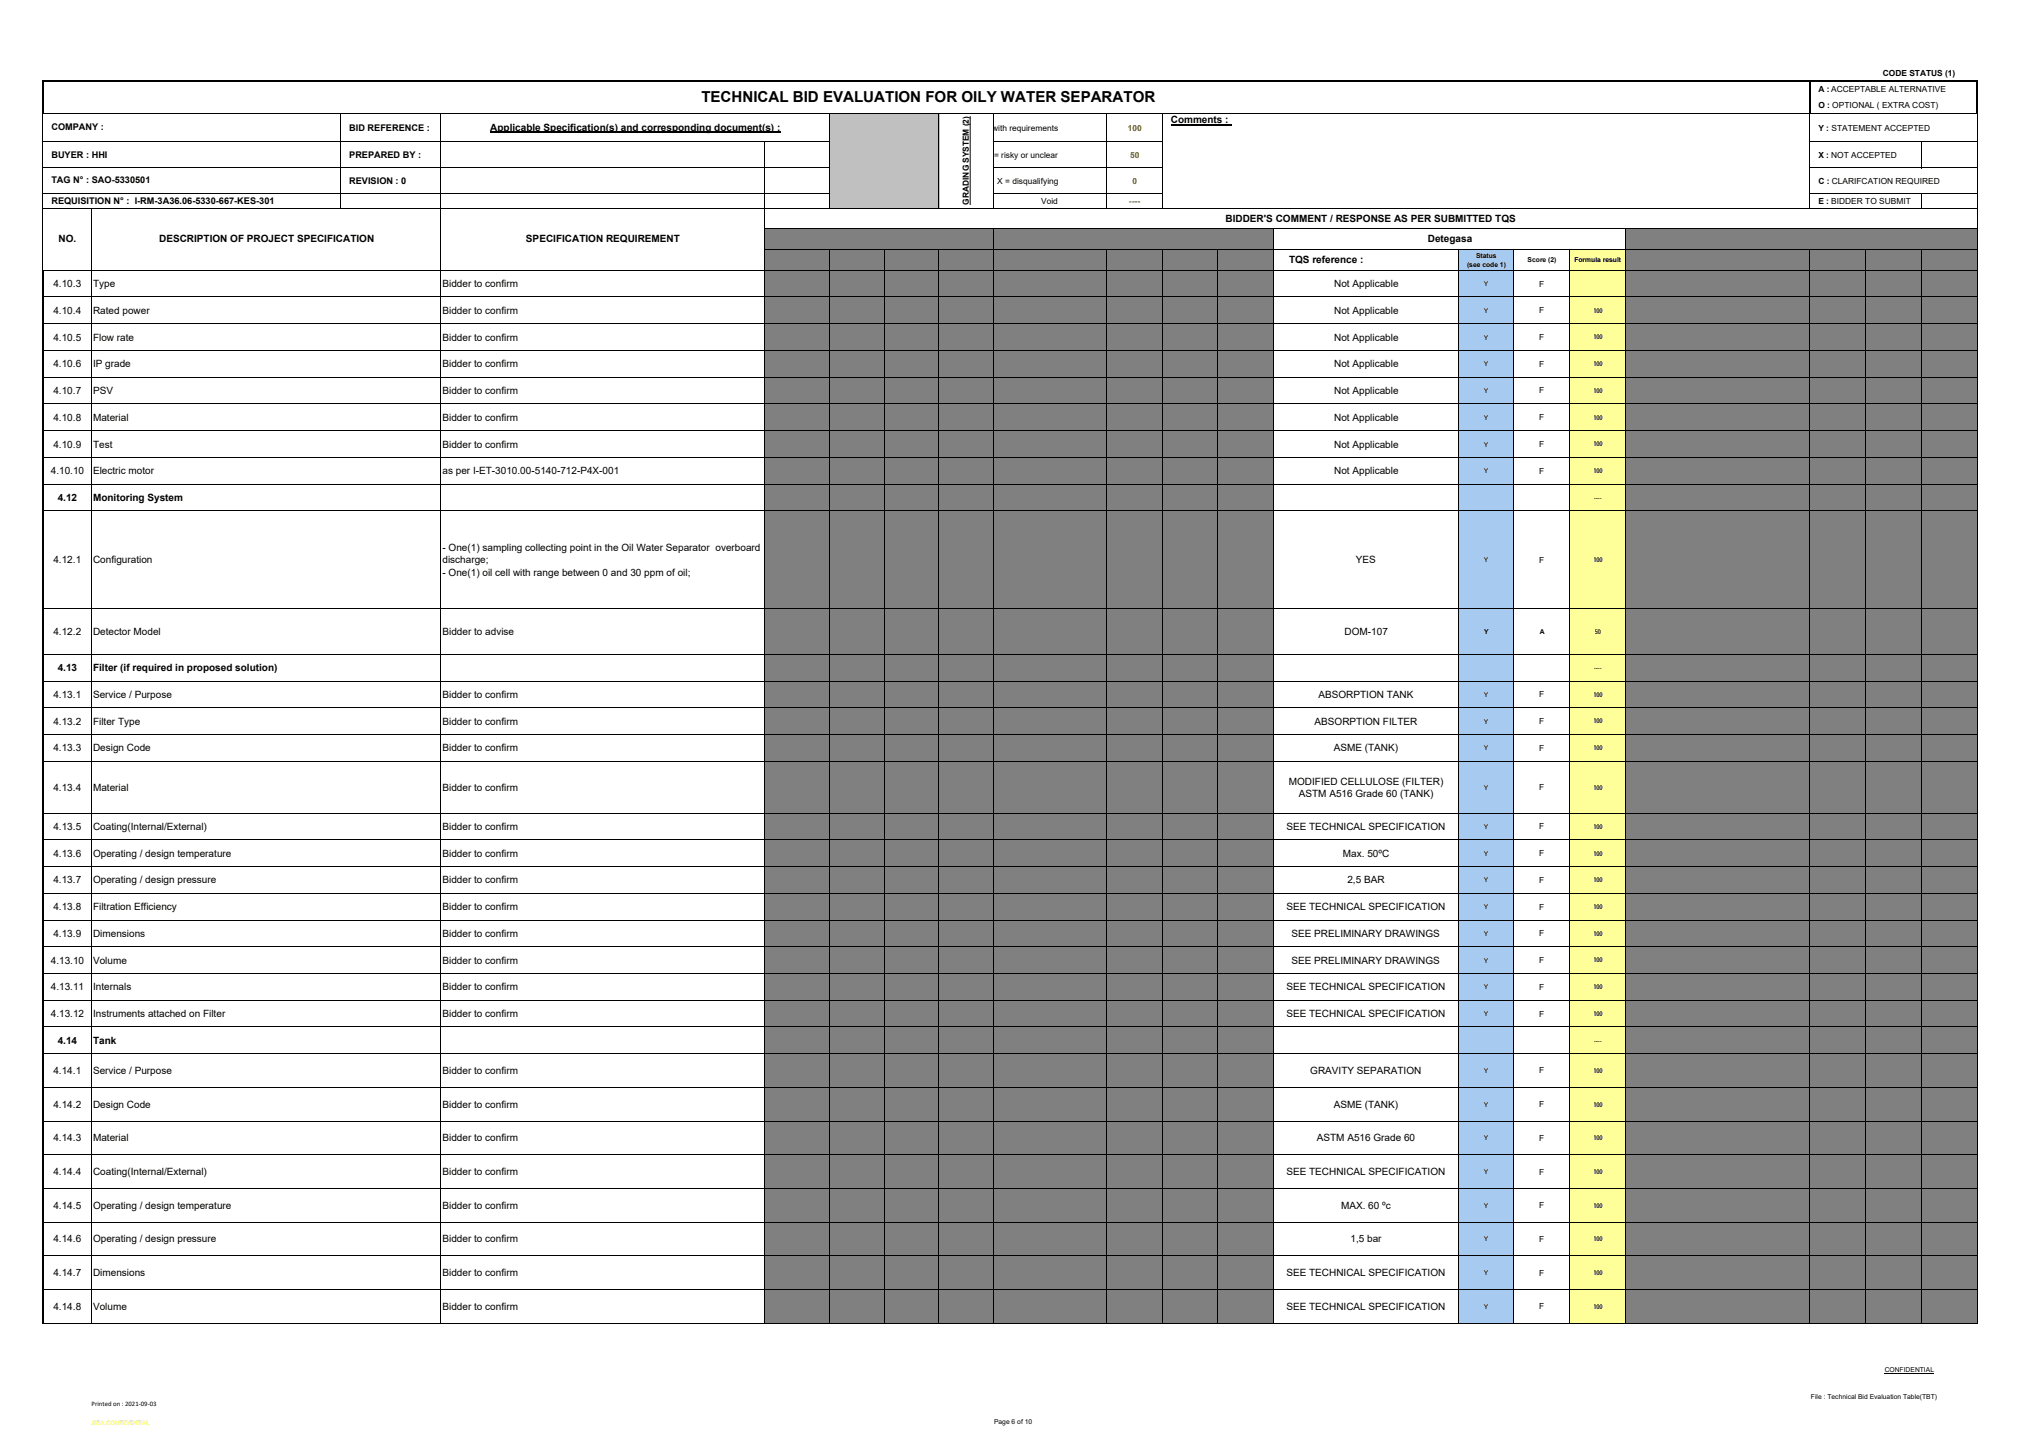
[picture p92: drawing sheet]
<svg xmlns="http://www.w3.org/2000/svg" width="420mm" height="297mm" viewBox="0 0 420 297" stroke-linecap="round" stroke-linejoin="round" font-family="sans-serif">
<defs><g id="words">
<text font-size="3.1" x="145.4" y="21.2">TECHNICAL BID EVALUATION FOR OILY WATER SEPARATOR</text>
<g font-size="2.1">
<text x="101.7" y="27.1">Applicable Specification(s) and corresponding document(s) :</text>
<text x="242.8" y="25.6">Comments :</text>
<text x="254.2" y="46">BIDDER'S COMMENT / RESPONSE AS PER SUBMITTED TQS</text>
<text x="12.1" y="50.3">NO.</text>
<text x="33" y="50.3">DESCRIPTION OF PROJECT SPECIFICATION</text>
<text x="109.1" y="50.3">SPECIFICATION REQUIREMENT</text>
<text x="296.1" y="50.3">Detegasa</text>
<text x="11.1" y="59.6">4.10.3</text>
<text x="19.3" y="59.6">Type</text>
<text x="91.8" y="59.6">Bidder to confirm</text>
<text x="267.3" y="54.7">TQS reference :</text>
<text x="276.7" y="59.6">Not Applicable</text>
<text x="11.1" y="65.1">4.10.4</text>
<text x="19.3" y="65.1">Rated power</text>
<text x="91.8" y="65.1">Bidder to confirm</text>
<text x="276.7" y="65.1">Not Applicable</text>
<text x="11.1" y="70.7">4.10.5</text>
<text x="19.3" y="70.7">Flow rate</text>
<text x="91.8" y="70.7">Bidder to confirm</text>
<text x="276.7" y="70.7">Not Applicable</text>
<text x="11.1" y="76.2">4.10.6</text>
<text x="19.3" y="76.2">IP grade</text>
<text x="91.8" y="76.2">Bidder to confirm</text>
<text x="276.7" y="76.2">Not Applicable</text>
<text x="11.1" y="81.7">4.10.7</text>
<text x="19.3" y="81.7">PSV</text>
<text x="91.8" y="81.7">Bidder to confirm</text>
<text x="276.7" y="81.7">Not Applicable</text>
<text x="11.1" y="87.3">4.10.8</text>
<text x="19.3" y="87.3">Material</text>
<text x="91.8" y="87.3">Bidder to confirm</text>
<text x="276.7" y="87.3">Not Applicable</text>
<text x="11.1" y="92.8">4.10.9</text>
<text x="19.3" y="92.8">Test</text>
<text x="91.8" y="92.8">Bidder to confirm</text>
<text x="276.7" y="92.8">Not Applicable</text>
<text x="10.5" y="98.4">4.10.10</text>
<text x="19.3" y="98.4">Electric motor</text>
<text x="91.8" y="98.4">as per I-ET-3010.00-5140-712-P4X-001</text>
<text x="276.7" y="98.4">Not Applicable</text>
<text x="12" y="103.9">4.12</text>
<text x="19.3" y="103.9">Monitoring System</text>
<text x="11.1" y="116.9">4.12.1</text>
<text x="19.3" y="116.8">Configuration</text>
<text x="91.8" y="114.3">- One(1) sampling collecting point in the Oil Water Separator overboard</text>
<text x="91.8" y="116.9">discharge;</text>
<text x="91.8" y="119.5">- One(1) oil cell with range between 0 and 30 ppm of oil;</text>
<text x="281.2" y="116.9">YES</text>
<text x="11.1" y="131.7">4.12.2</text>
<text x="19.3" y="131.7">Detector Model</text>
<text x="91.8" y="131.7">Bidder to advise</text>
<text x="278.8" y="131.7">DOM-107</text>
<text x="12" y="139.2">4.13</text>
<text x="19.3" y="139.2">Filter (if required in proposed solution)</text>
<text x="11.1" y="144.8">4.13.1</text>
<text x="19.3" y="144.8">Service / Purpose</text>
<text x="91.8" y="144.8">Bidder to confirm</text>
<text x="273.4" y="144.8">ABSORPTION TANK</text>
<text x="11.1" y="150.3">4.13.2</text>
<text x="11.1" y="155.9">4.13.3</text>
<text x="19.3" y="150.3">Filter Type</text>
<text x="19.3" y="155.9">Design Code</text>
<text x="91.8" y="155.9">Bidder to confirm</text>
<text x="91.8" y="150.3">Bidder to confirm</text>
<text x="272.6" y="150.3">ABSORPTION FILTER</text>
<text x="276.6" y="155.9">ASME (TANK)</text>
<text x="11.1" y="164">4.13.4</text>
<text x="19.3" y="164">Material</text>
<text x="91.8" y="164">Bidder to confirm</text>
<text x="267.3" y="162.7">MODIFIED CELLULOSE (FILTER)</text>
<text x="269.4" y="165.4">ASTM A516 Grade 60 (TANK)</text>
<text x="11.1" y="172.2">4.13.5</text>
<text x="19.3" y="172.2">Coating(Internal/External)</text>
<text x="91.8" y="172.2">Bidder to confirm</text>
<text x="266.8" y="172.2">SEE TECHNICAL SPECIFICATION</text>
<text x="11.1" y="177.7">4.13.6</text>
<text x="19.3" y="177.7">Operating / design temperature</text>
<text x="91.8" y="177.7">Bidder to confirm</text>
<text x="278.5" y="177.7">Max. 50ºC</text>
<text x="11.1" y="183.3">4.13.7</text>
<text x="19.3" y="183.3">Operating / design pressure</text>
<text x="91.8" y="183.3">Bidder to confirm</text>
<text x="279.4" y="183.3">2,5 BAR</text>
<text x="11.1" y="188.8">4.13.8</text>
<text x="19.3" y="188.8">Filtration Efficiency</text>
<text x="91.8" y="188.8">Bidder to confirm</text>
<text x="266.8" y="188.8">SEE TECHNICAL SPECIFICATION</text>
<text x="11.1" y="194.4">4.13.9</text>
<text x="19.3" y="194.4">Dimensions</text>
<text x="91.8" y="194.4">Bidder to confirm</text>
<text x="267.8" y="194.4">SEE PRELIMINARY DRAWINGS</text>
<text x="10.5" y="199.9">4.13.10</text>
<text x="19.3" y="199.9">Volume</text>
<text x="91.8" y="199.9">Bidder to confirm</text>
<text x="267.8" y="199.9">SEE PRELIMINARY DRAWINGS</text>
<text x="10.5" y="205.4">4.13.11</text>
<text x="19.3" y="205.4">Internals</text>
<text x="91.8" y="205.4">Bidder to confirm</text>
<text x="266.8" y="205.4">SEE TECHNICAL SPECIFICATION</text>
<text x="10.5" y="211">4.13.12</text>
<text x="19.3" y="211">Instruments attached on Filter</text>
<text x="91.8" y="211">Bidder to confirm</text>
<text x="266.8" y="211">SEE TECHNICAL SPECIFICATION</text>
<text x="12" y="216.5">4.14</text>
<text x="19.3" y="216.5">Tank</text>
<text x="11.1" y="222.8">4.14.1</text>
<text x="19.3" y="222.8">Service / Purpose</text>
<text x="91.8" y="222.8">Bidder to confirm</text>
<text x="271.7" y="222.8">GRAVITY SEPARATION</text>
<text x="11.1" y="229.8">4.14.2</text>
<text x="19.3" y="229.8">Design Code</text>
<text x="91.8" y="229.8">Bidder to confirm</text>
<text x="276.6" y="229.8">ASME (TANK)</text>
<text x="11.1" y="236.8">4.14.3</text>
<text x="19.3" y="236.8">Material</text>
<text x="91.8" y="236.8">Bidder to confirm</text>
<text x="273.1" y="236.8">ASTM A516 Grade 60</text>
<text x="11.1" y="243.8">4.14.4</text>
<text x="19.3" y="243.8">Coating(Internal/External)</text>
<text x="91.8" y="243.8">Bidder to confirm</text>
<text x="266.8" y="243.8">SEE TECHNICAL SPECIFICATION</text>
<text x="11.1" y="250.7">4.14.5</text>
<text x="19.3" y="250.7">Operating / design temperature</text>
<text x="91.8" y="250.7">Bidder to confirm</text>
<text x="278.1" y="250.7">MAX. 60 ºc</text>
<text x="11.1" y="257.7">4.14.6</text>
<text x="19.3" y="257.7">Operating / design pressure</text>
<text x="91.8" y="257.7">Bidder to confirm</text>
<text x="280.1" y="257.7">1,5 bar</text>
<text x="11.1" y="264.7">4.14.7</text>
<text x="19.3" y="264.7">Dimensions</text>
<text x="91.8" y="264.7">Bidder to confirm</text>
<text x="266.8" y="264.7">SEE TECHNICAL SPECIFICATION</text>
<text x="11.1" y="271.7">4.14.8</text>
<text x="19.3" y="271.7">Volume</text>
<text x="91.8" y="271.7">Bidder to confirm</text>
<text x="266.8" y="271.7">SEE TECHNICAL SPECIFICATION</text>
</g>
<g font-size="1.9">
<text x="10.7" y="27.1">COMPANY :</text>
<text x="72.4" y="27.1">BID REFERENCE :</text>
<text x="10.7" y="32.7">BUYER : HHI</text>
<text x="72.4" y="32.8">PREPARED BY :</text>
<text x="10.7" y="38.1">TAG N° : SAO-5330501</text>
<text x="72.4" y="38.1">REVISION : 0</text>
<text x="10.7" y="42.2">REQUISITION N° : I-RM-3A36.06-5330-667-KES-301</text>
</g>
<g font-size="1.7">
<text x="390.5" y="15.7">CODE STATUS (1)</text>
<text x="377.1" y="19.1">A : ACCEPTABLE ALTERNATIVE</text>
<text x="377.1" y="22.4">O : OPTIONAL ( EXTRA COST)</text>
<text x="205.8" y="27.1">with requirements</text>
<text x="377.1" y="27.1">Y : STATEMENT ACCEPTED</text>
<text x="206.1" y="32.8">= risky or unclear</text>
<text x="377.1" y="32.8">X : NOT ACCEPTED</text>
<text x="206.8" y="38.1">X = disqualifying</text>
<text x="377.1" y="38.1">C : CLARIFCATION REQUIRED</text>
<text x="200.9" y="42.5" transform="rotate(-90 200.9 42.5)">GRADING SYSTEM (2)</text>
<text x="215.9" y="42.3">Void</text>
<text x="377.1" y="42.3">E : BIDDER TO SUBMIT</text>
<text x="319.2" y="59.4">F</text>
<text x="319.2" y="65">F</text>
<text x="319.2" y="70.5">F</text>
<text x="319.2" y="76.1">F</text>
<text x="319.2" y="81.6">F</text>
<text x="319.2" y="87.2">F</text>
<text x="319.2" y="92.7">F</text>
<text x="319.2" y="98.3">F</text>
<text x="319.2" y="116.8">F</text>
<text x="319.2" y="144.7">F</text>
<text x="319.2" y="150.2">F</text>
<text x="319.2" y="155.7">F</text>
<text x="319.2" y="163.9">F</text>
<text x="319.2" y="172">F</text>
<text x="319.2" y="177.6">F</text>
<text x="319.2" y="183.1">F</text>
<text x="319.2" y="188.7">F</text>
<text x="319.2" y="194.2">F</text>
<text x="319.2" y="199.8">F</text>
<text x="319.2" y="205.3">F</text>
<text x="319.2" y="210.9">F</text>
<text x="319.2" y="222.7">F</text>
<text x="319.2" y="229.7">F</text>
<text x="319.2" y="236.6">F</text>
<text x="319.2" y="243.6">F</text>
<text x="319.2" y="250.6">F</text>
<text x="319.2" y="257.6">F</text>
<text x="319.2" y="264.6">F</text>
<text x="319.2" y="271.6">F</text>
</g>
<g font-size="1.7" fill="#f00">
<text x="233.9" y="27.1">100</text>
<text x="234.3" y="32.8">50</text>
<text x="234.9" y="38.1">0</text>
<text x="234.1" y="42.3">----</text>
</g>
<g font-size="1.4">
<text x="306.1" y="53.5">Status</text>
<text x="304.2" y="55.3">(see code 1)</text>
<text x="307.8" y="59.4">Y</text>
<text x="316.8" y="54.4">Score (2)</text>
<text x="326.5" y="54.4">Formula result</text>
<text x="307.8" y="64.9">Y</text>
<text x="330.4" y="64.9">100</text>
<text x="307.8" y="70.4">Y</text>
<text x="330.4" y="70.4">100</text>
<text x="307.8" y="76">Y</text>
<text x="330.4" y="75.9">100</text>
<text x="307.8" y="81.5">Y</text>
<text x="330.4" y="81.5">100</text>
<text x="307.8" y="87.1">Y</text>
<text x="330.4" y="87">100</text>
<text x="307.8" y="92.6">Y</text>
<text x="330.4" y="92.6">100</text>
<text x="307.8" y="98.2">Y</text>
<text x="330.4" y="98.1">100</text>
<text x="330.6" y="103.7">----</text>
<text x="307.8" y="116.6">Y</text>
<text x="330.4" y="116.6">100</text>
<text x="307.8" y="131.5">Y</text>
<text x="319.4" y="131.5">A</text>
<text x="330.7" y="131.5">50</text>
<text x="330.6" y="139">----</text>
<text x="307.8" y="144.6">Y</text>
<text x="330.4" y="144.5">100</text>
<text x="307.8" y="150.1">Y</text>
<text x="307.8" y="155.7">Y</text>
<text x="330.4" y="150.1">100</text>
<text x="330.4" y="155.6">100</text>
<text x="307.8" y="163.8">Y</text>
<text x="330.4" y="163.8">100</text>
<text x="307.8" y="172">Y</text>
<text x="330.4" y="171.9">100</text>
<text x="307.8" y="177.5">Y</text>
<text x="330.4" y="177.5">100</text>
<text x="307.8" y="183">Y</text>
<text x="330.4" y="183">100</text>
<text x="307.8" y="188.6">Y</text>
<text x="330.4" y="188.6">100</text>
<text x="307.8" y="194.1">Y</text>
<text x="330.4" y="194.1">100</text>
<text x="307.8" y="199.7">Y</text>
<text x="330.4" y="199.6">100</text>
<text x="307.8" y="205.2">Y</text>
<text x="330.4" y="205.2">100</text>
<text x="307.8" y="210.8">Y</text>
<text x="330.4" y="210.7">100</text>
<text x="330.6" y="216.3">----</text>
<text x="307.8" y="222.6">Y</text>
<text x="330.4" y="222.5">100</text>
<text x="307.8" y="229.6">Y</text>
<text x="330.4" y="229.5">100</text>
<text x="307.8" y="236.6">Y</text>
<text x="330.4" y="236.5">100</text>
<text x="307.8" y="243.5">Y</text>
<text x="330.4" y="243.5">100</text>
<text x="307.8" y="250.5">Y</text>
<text x="330.4" y="250.5">100</text>
<text x="307.8" y="257.5">Y</text>
<text x="330.4" y="257.5">100</text>
<text x="307.8" y="264.5">Y</text>
<text x="330.4" y="264.5">100</text>
<text x="307.8" y="271.5">Y</text>
<text x="330.4" y="271.4">100</text>
<text x="390.9" y="284.7">CONFIDENTIAL</text>
<text x="19" y="291.5">Printed on : 2021‐09‐03</text>
<text x="375.6" y="290.2">File : Technical Bid Evaluation Table(TBT)</text>
<text x="206.2" y="295.4">Page 6 of 10</text>
</g>
<text font-size="1.2" fill="#f59b00" x="19.1" y="295.7">GEA CONFIDENTIAL</text>
</g></defs>
<path d="M171.9 23.5h22.9v19.8h-22.9z" fill="#c0c0c0"/>
<g fill="#808080">
<path d="M158.4 47.5h105.8v4.3h-105.8z"/>
<path d="M337.1 47.5h73v4.3h-73z"/>
<path d="M158.4 51.8h105.8v4.3h-105.8z"/>
</g>
<path d="M302.4 51.8h11.6v4.3h-11.6z" fill="#a6caf0"/>
<path d="M325.5 51.8h11.6v4.3h-11.6z" fill="#ffff9a"/>
<path d="M337.1 51.8h73v4.3h-73z" fill="#808080"/>
<g fill="none" stroke="#000" stroke-width=".21">
<path d="M8.9 23.6v32.5M9 29.4h163M9 34.8h163M9 23.5h366.2M70.6 23.6v19.7M91.4 23.6v32.5M101.7 27.5h60.1M158.4 29.5v26.6M171.9 23.6v19.7M194.7 23.6v19.7M201.2 24.2v18.3M206.1 23.6v19.7"/>
<path d="M206.2 29.4h34.9M206.2 34.8h34.9M229.5 23.6v19.7M241 23.6v19.7M242.8 25.9h12.5M375.4 23.6v19.7M375.4 29.4h34.7M375.4 34.8h34.7M375.5 23.5h34.4M398.5 29.5v5.4M410 23.6v32.5M9 40.1h163"/>
<path d="M9 43.2h401.1M9 56h401.1M18.9 43.3v12.8M158.5 47.5h251.6M158.5 51.8h251.6M171.9 51.9v4.2M183.3 51.9v4.2M194.7 51.9v4.2M206.1 47.6v8.5M206.2 40.1h34.9M229.5 51.9v4.2M241 51.9v4.2"/>
<path d="M252.6 51.9v4.2M264.1 47.6v8.5M302.4 51.9v4.2M314 51.9v4.2M325.5 51.9v4.2M337.1 47.6v8.5M375.4 51.9v4.2M375.4 40.1h34.7M386.9 51.9v4.2M398.5 40.2v3.1M398.5 51.9v4.2"/>
</g>
<path d="M8.9 16.6v7M9 16.8h401.2M375.4 17v6.6M410 17v6.6" fill="none" stroke="#000" stroke-width=".34"/>
<path d="M158.4 56.1h105.8v11.1h-105.8z" fill="#808080"/>
<path d="M302.4 56.1h11.6v11.1h-11.6z" fill="#a6caf0"/>
<path d="M314 56.1h11.6v11.1h-11.6z" fill="#fff"/>
<path d="M325.5 56.1h11.6v11.1h-11.6z" fill="#ffff9a"/>
<path d="M337.1 56.1h73v11.1h-73z" fill="#808080"/>
<path d="M18.9 67.1h139.6v207.4h-139.6z" fill="#fff"/>
<path d="M158.4 67.1h105.8v207.4h-105.8z" fill="#808080"/>
<path d="M302.4 67.1h11.6v207.4h-11.6z" fill="#a6caf0"/>
<path d="M314 67.1h11.6v207.4h-11.6z" fill="#fff"/>
<path d="M325.5 67.1h11.6v207.4h-11.6z" fill="#ffff9a"/>
<path d="M337.1 67.1h73v207.4h-73z" fill="#808080"/>
<path d="M8.9 56v218.5" fill="none" stroke="#000" stroke-width=".34"/>
<g fill="none" stroke="#000" stroke-width=".21">
<path d="M9 56h401.1M18.9 56.1v218.4M91.4 56.1v218.4M158.4 56.1v218.4M171.9 56.1v218.4M183.3 56.1v218.4M194.7 56.1v218.4M206.1 56.1v218.4M229.5 56.1v218.4M241 56.1v218.4M252.6 56.1v218.4M264.1 56.1v218.4"/>
<path d="M302.4 56.1v218.4M314 56.1v218.4M325.5 56.1v218.4M337.1 56.1v218.4M375.4 56.1v218.4M386.9 56.1v218.4M398.5 56.1v218.4M410 56.1v218.4M9 61.6h401.1M9 67.1h401.1M9 72.7h401.1M9 78.2h401.1"/>
<path d="M9 83.8h401.1M9 89.3h401.1M9 94.9h401.1M9 100.4h401.1M9 106h401.1M9 126.3h401.1M9 135.7h401.1M9 141.3h401.1M9 146.8h401.1M9 152.4h401.1M9 157.9h401.1M9 168.7h401.1"/>
<path d="M9 174.2h401.1M9 179.7h401.1M9 185.3h401.1M9 190.8h401.1M9 196.4h401.1M9 201.9h401.1M9 207.5h401.1M9 213h401.1M9 218.6h401.1M9 225.6h401.1M9 232.5h401.1M9 239.5h401.1"/>
<path d="M9 246.5h401.1M9 253.5h401.1M9 260.5h401.1M9 267.5h401.1M9 274.4h401.1M390.9 284.9h10.2"/>
</g>
<use href="#words"/>
</svg>
